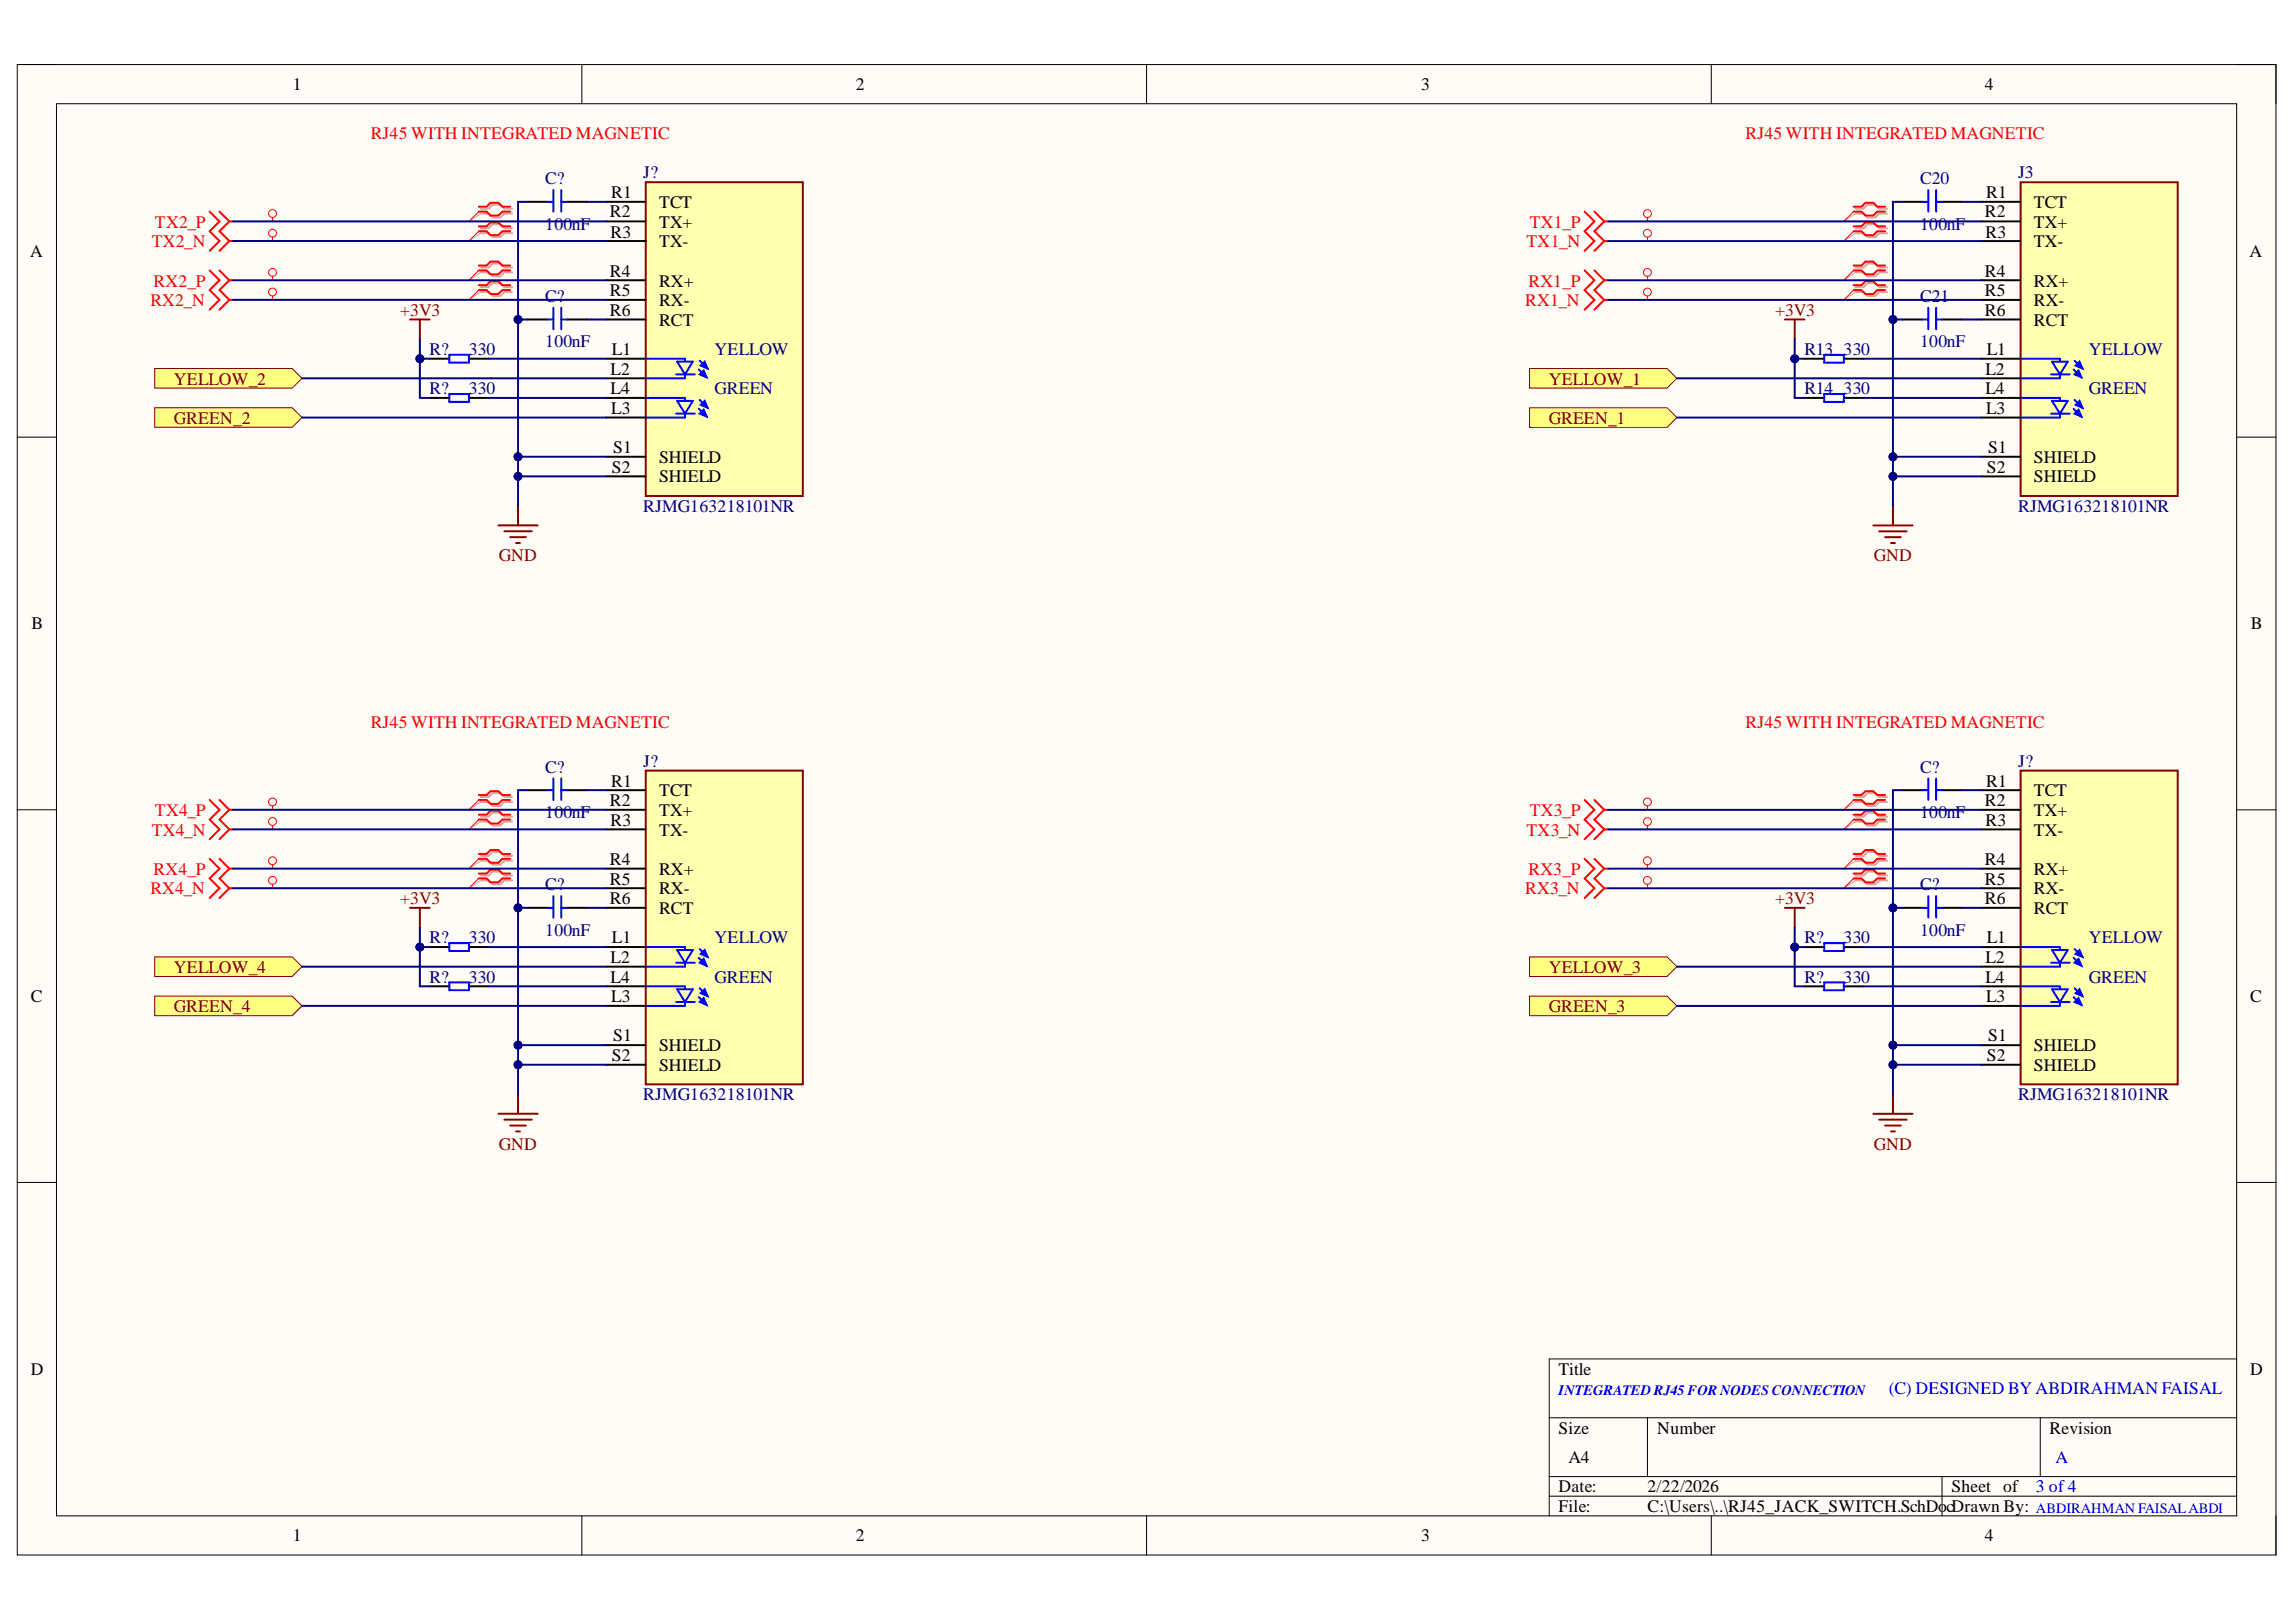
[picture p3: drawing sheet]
<svg xmlns="http://www.w3.org/2000/svg" width="297mm" height="210mm" viewBox="0 0 297 210" stroke-linecap="round" stroke-linejoin="round" font-family="sans-serif">
<defs><g id="words">
<g font-size="2.3">
<text x="37.9" y="11.7">1</text>
<text x="110.7" y="11.7">2</text>
<text x="183.9" y="11.7">3</text>
<text x="256.8" y="11.7">4</text>
<text x="78.9" y="28.1">R2</text>
<text x="79.1" y="25.6">R1</text>
<text x="85.3" y="26.9">TCT</text>
<text x="85.3" y="29.5">TX+</text>
<text x="256.8" y="28.1">R2</text>
<text x="257" y="25.6">R1</text>
<text x="263.1" y="26.9">TCT</text>
<text x="263.1" y="29.5">TX+</text>
<text x="3.9" y="33.3">A</text>
<text x="78.9" y="35.8">R4</text>
<text x="79" y="30.8">R3</text>
<text x="85.3" y="32">TX-</text>
<text x="256.8" y="35.8">R4</text>
<text x="256.9" y="30.8">R3</text>
<text x="263.1" y="32">TX-</text>
<text x="291" y="33.3">A</text>
<text x="78.9" y="38.4">R5</text>
<text x="78.9" y="40.9">R6</text>
<text x="85.3" y="37.1">RX+</text>
<text x="85.3" y="39.6">RX-</text>
<text x="256.8" y="38.4">R5</text>
<text x="256.8" y="40.9">R6</text>
<text x="263.1" y="37.1">RX+</text>
<text x="263.1" y="39.6">RX-</text>
<text x="79.2" y="46">L1</text>
<text x="85.3" y="42.2">RCT</text>
<text x="257" y="46">L1</text>
<text x="263.1" y="42.2">RCT</text>
<text x="79" y="48.5">L2</text>
<text x="79" y="51">L4</text>
<text x="79.1" y="53.6">L3</text>
<text x="256.9" y="48.5">L2</text>
<text x="256.9" y="51">L4</text>
<text x="257" y="53.6">L3</text>
<text x="79.3" y="58.6">S1</text>
<text x="85.3" y="59.9">SHIELD</text>
<text x="257.2" y="58.6">S1</text>
<text x="263.1" y="59.9">SHIELD</text>
<text x="79.2" y="61.2">S2</text>
<text x="85.3" y="62.4">SHIELD</text>
<text x="257" y="61.2">S2</text>
<text x="263.1" y="62.4">SHIELD</text>
<text x="4.1" y="81.4">B</text>
<text x="291.2" y="81.4">B</text>
<text x="79.1" y="101.8">R1</text>
<text x="257" y="101.8">R1</text>
<text x="78.9" y="104.3">R2</text>
<text x="79" y="106.9">R3</text>
<text x="85.3" y="103.1">TCT</text>
<text x="85.3" y="105.6">TX+</text>
<text x="256.8" y="104.3">R2</text>
<text x="256.9" y="106.9">R3</text>
<text x="263.1" y="103.1">TCT</text>
<text x="263.1" y="105.6">TX+</text>
<text x="78.9" y="111.9">R4</text>
<text x="85.3" y="108.1">TX-</text>
<text x="85.3" y="113.2">RX+</text>
<text x="256.8" y="111.9">R4</text>
<text x="263.1" y="108.1">TX-</text>
<text x="263.1" y="113.2">RX+</text>
<text x="78.9" y="114.5">R5</text>
<text x="78.9" y="117">R6</text>
<text x="85.3" y="115.7">RX-</text>
<text x="85.3" y="118.3">RCT</text>
<text x="256.8" y="114.5">R5</text>
<text x="256.8" y="117">R6</text>
<text x="263.1" y="115.7">RX-</text>
<text x="263.1" y="118.3">RCT</text>
<text x="79" y="124.6">L2</text>
<text x="79.2" y="122.1">L1</text>
<text x="256.9" y="124.6">L2</text>
<text x="257" y="122.1">L1</text>
<text x="4" y="129.7">C</text>
<text x="79" y="127.1">L4</text>
<text x="79.1" y="129.7">L3</text>
<text x="256.9" y="127.1">L4</text>
<text x="257" y="129.7">L3</text>
<text x="291.1" y="129.7">C</text>
<text x="79.2" y="137.3">S2</text>
<text x="79.3" y="134.7">S1</text>
<text x="85.3" y="136">SHIELD</text>
<text x="257" y="137.3">S2</text>
<text x="257.2" y="134.7">S1</text>
<text x="263.1" y="136">SHIELD</text>
<text x="85.3" y="138.6">SHIELD</text>
<text x="263.1" y="138.6">SHIELD</text>
<text x="4" y="177.9">D</text>
<text x="201.6" y="177.9">Title</text>
<text x="291.1" y="177.9">D</text>
<text x="201.6" y="185.5">Size</text>
<text x="214.4" y="185.5">Number</text>
<text x="265.2" y="185.5">Revision</text>
<text x="202.9" y="189.3">A4</text>
<text x="201.6" y="193.1">Date:</text>
<text x="201.6" y="195.7">File:</text>
<text x="213.1" y="193.1">2/22/2026</text>
<text x="213.1" y="195.7">C:\Users\..\RJ45_JACK_SWITCH.SchDo</text>
<text x="251.8" y="195.7">cDrawn By:</text>
<text x="252.5" y="193.1">Sheet of</text>
<text x="37.9" y="199.5">1</text>
<text x="110.7" y="199.5">2</text>
<text x="183.9" y="199.5">3</text>
<text x="256.8" y="199.5">4</text>
</g>
<g font-size="2.3" fill="#f00">
<text x="48" y="18">RJ45 WITH INTEGRATED MAGNETIC</text>
<text x="225.8" y="18">RJ45 WITH INTEGRATED MAGNETIC</text>
<text x="20" y="29.5">TX2_P</text>
<text x="197.9" y="29.5">TX1_P</text>
<text x="19.6" y="32">TX2_N</text>
<text x="197.5" y="32">TX1_N</text>
<text x="19.5" y="39.6">RX2_N</text>
<text x="19.9" y="37.1">RX2_P</text>
<text x="197.3" y="39.6">RX1_N</text>
<text x="197.8" y="37.1">RX1_P</text>
<text x="48" y="94.2">RJ45 WITH INTEGRATED MAGNETIC</text>
<text x="225.8" y="94.2">RJ45 WITH INTEGRATED MAGNETIC</text>
<text x="20" y="105.6">TX4_P</text>
<text x="197.9" y="105.6">TX3_P</text>
<text x="19.6" y="108.1">TX4_N</text>
<text x="19.9" y="113.2">RX4_P</text>
<text x="197.5" y="108.1">TX3_N</text>
<text x="197.8" y="113.2">RX3_P</text>
<text x="19.5" y="115.7">RX4_N</text>
<text x="197.3" y="115.7">RX3_N</text>
</g>
<g font-size="2.3" fill="#000080">
<text x="70.5" y="23.8">C?</text>
<text x="83.2" y="23.1">J?</text>
<text x="248.4" y="23.8">C20</text>
<text x="261.1" y="23.1">J3</text>
<text x="70.5" y="29.7">100nF</text>
<text x="248.4" y="29.7">100nF</text>
<text x="70.5" y="39.1">C?</text>
<text x="248.4" y="39.1">C21</text>
<text x="55.6" y="46">R?</text>
<text x="60.6" y="46">330</text>
<text x="70.5" y="44.9">100nF</text>
<text x="92.4" y="46">YELLOW</text>
<text x="233.4" y="46">R13</text>
<text x="238.5" y="46">330</text>
<text x="248.4" y="44.9">100nF</text>
<text x="270.2" y="46">YELLOW</text>
<text x="55.6" y="51">R?</text>
<text x="60.6" y="51">330</text>
<text x="92.4" y="51">GREEN</text>
<text x="233.4" y="51">R14</text>
<text x="238.5" y="51">330</text>
<text x="270.2" y="51">GREEN</text>
<text x="83.2" y="66.2">RJMG163218101NR</text>
<text x="261.1" y="66.2">RJMG163218101NR</text>
<text x="70.5" y="100">C?</text>
<text x="83.2" y="99.3">J?</text>
<text x="248.4" y="100">C?</text>
<text x="261.1" y="99.3">J?</text>
<text x="70.5" y="105.9">100nF</text>
<text x="248.4" y="105.9">100nF</text>
<text x="70.5" y="115.2">C?</text>
<text x="248.4" y="115.2">C?</text>
<text x="55.6" y="122.1">R?</text>
<text x="60.6" y="122.1">330</text>
<text x="70.5" y="121.1">100nF</text>
<text x="92.4" y="122.1">YELLOW</text>
<text x="233.4" y="122.1">R?</text>
<text x="238.5" y="122.1">330</text>
<text x="248.4" y="121.1">100nF</text>
<text x="270.2" y="122.1">YELLOW</text>
<text x="55.6" y="127.1">R?</text>
<text x="60.6" y="127.1">330</text>
<text x="92.4" y="127.1">GREEN</text>
<text x="233.4" y="127.1">R?</text>
<text x="238.5" y="127.1">330</text>
<text x="270.2" y="127.1">GREEN</text>
<text x="83.2" y="142.4">RJMG163218101NR</text>
<text x="261.1" y="142.4">RJMG163218101NR</text>
</g>
<g font-size="2.3" fill="#800000">
<text x="51.8" y="40.9">+3V3</text>
<text x="229.6" y="40.9">+3V3</text>
<text x="22.5" y="49.8">YELLOW_2</text>
<text x="200.4" y="49.8">YELLOW_1</text>
<text x="22.5" y="54.8">GREEN_2</text>
<text x="200.4" y="54.8">GREEN_1</text>
<text x="64.5" y="72.6">GND</text>
<text x="242.4" y="72.6">GND</text>
<text x="51.8" y="117">+3V3</text>
<text x="229.6" y="117">+3V3</text>
<text x="22.5" y="125.9">YELLOW_4</text>
<text x="200.4" y="125.9">YELLOW_3</text>
<text x="22.5" y="130.9">GREEN_4</text>
<text x="200.4" y="130.9">GREEN_3</text>
<text x="64.5" y="148.8">GND</text>
<text x="242.4" y="148.8">GND</text>
</g>
<g font-size="2.3" fill="#00f">
<text x="244.4" y="180.5">(C) DESIGNED BY ABDIRAHMAN FAISAL</text>
<text x="265.9" y="189.3">A</text>
<text x="263.4" y="193.1">3 of 4</text>
</g>
<g font-size="1.9" fill="#00f">
<text x="201.6" y="180.5">INTEGRATEDRJ45 FORNODES CONNECTION</text>
<text x="263.4" y="195.7">ABDIRAHMAN FAISALABDI</text>
</g>
</g></defs>
<path d="M2.2 8.4h292.2v192.8h-292.2z" fill-rule="evenodd" fill="#fffcf8"/>
<path d="M2.2 8.4h292.2v192.8h-292.2z" fill="none" stroke="#000" stroke-width=".13"/>
<path d="M7.3 13.4h282.1v182.8h-282.1z" fill-rule="evenodd" fill="#fffcf8"/>
<g fill="none" stroke="#000" stroke-width=".13">
<path d="M2.2 8.3h5.1M7.3 13.4h282.1v182.8h-282.1zM75.3 8.3v5.1M148.3 8.3v5.1M221.4 8.4v5M289.4 8.4h5v5M2.2 56.6h5.1M289.4 56.6h5M2.2 104.8h5.1M289.4 104.8h5M2.2 153h5.1M289.4 153h5"/>
<path d="M289.4 175.9h-89v20.3M75.3 196.2v5M148.3 196.2v5M200.4 183.5h89M200.4 191.1h89M200.4 193.6h89M213.1 183.5v7.6M221.4 196.2v5M251.2 191.1v5.1M264 183.5v7.6M294.4 196.2v5"/>
</g>
<path d="M233.5 46.4h2.5M233.5 51.5h2.5M238.5 46.4h2.6M238.5 51.5h2.6" fill="none" stroke="#000" stroke-width=".25"/>
<path d="M236 45.9h2.5v1h-2.5zM236 51h2.5v1h-2.5z" fill="none" stroke="#00f" stroke-width=".25"/>
<path d="M261.4 23.6h20.3v40.6h-20.3z" fill-rule="evenodd" fill="#ffffb0"/>
<path d="M261.4 23.6h20.3v40.6h-20.3z" fill="none" stroke="#800000" stroke-width=".25"/>
<path d="M261.4 46.4h5.1v.3M261.4 51.5h5.1v.2M265.4 53.5h2.4M265.4 48.5h2.4M265.5 51.9h2l-1 1.6zM265.5 46.8h2l-1 1.7zM266.5 48.6v.4h-5.1M266.5 53.7v.3h-5.1M268.3 52.9l1 1M268.3 47.8l1 1M268.4 51.7l1 1.1M268.4 46.7l1 1" fill="none" stroke="#00f" stroke-width=".25"/>
<path d="M268.5 52.4l.5-.5 .4 .9z" fill="#00f"/>
<path d="M268.5 52.4l.5-.5 .4 .9z" fill="none" stroke="#00f" stroke-width=".25"/>
<path d="M268.4 53.5l.5-.5 .4 .9z" fill="#00f"/>
<path d="M268.4 53.5l.5-.5 .4 .9z" fill="none" stroke="#00f" stroke-width=".25"/>
<path d="M268.5 47.3l.5-.5 .4 .9z" fill="#00f"/>
<path d="M268.5 47.3l.5-.5 .4 .9z" fill="none" stroke="#00f" stroke-width=".25"/>
<path d="M268.4 48.5l.5-.6 .4 .9z" fill="#00f"/>
<path d="M248.7 26.1h.8M249.5 24.6v2.8M249.5 39.8v2.8M250.5 26.1h.7M250.5 24.6v2.8M250.5 39.8v2.8M248.7 41.3h.8M250.5 41.3h.7M268.4 48.5l.5-.6 .4 .9z" fill="none" stroke="#00f" stroke-width=".25"/>
<g fill="none" stroke="#000" stroke-width=".25">
<path d="M246.2 26.1h2.5M251.2 26.1h2.6M256.3 26.1h5.1M256.3 28.7h5.1M256.3 31.2h5.1M256.3 36.3h5.1M256.3 38.8h5.1M246.2 41.3h2.5M251.2 41.3h2.6M256.3 41.3h5.1M256.3 46.4h5.1M256.3 49h5.1"/>
<path d="M256.3 51.5h5.1M256.3 54h5.1M256.3 59.1h5.1M256.3 61.7h5.1"/>
</g>
<path d="M230.9 41.3h2.6M232.2 41.3v2.6M242.4 68h5M243.1 68.8h3.6M243.9 69.5h2M244.6 70.3h.5M244.9 65.5v2.5" fill="none" stroke="#800000" stroke-width=".25"/>
<path d="M197.9 47.7h17.8l1.2 1.3-1.2 1.2h-17.8z" fill-rule="evenodd" fill="#ffff80"/>
<path d="M197.9 47.7h17.8l1.2 1.3-1.2 1.2h-17.8z" fill="none" stroke="#800000" stroke-width=".13"/>
<path d="M197.9 52.8h17.8l1.2 1.2-1.2 1.3h-17.8z" fill-rule="evenodd" fill="#ffff80"/>
<path d="M197.9 52.8h17.8l1.2 1.2-1.2 1.3h-17.8z" fill="none" stroke="#800000" stroke-width=".13"/>
<path d="M240.1 27h1l.5-.5h1l.5 .5h1M240.1 27.6h1l.5 .5h1l.5-.5h1M240.1 29.5h1l.5-.5h1l.5 .5h1M240.1 30.2h1l.5 .5h1l.5-.5h1M240.1 34.6h1l.5-.5h1l.5 .5h1M240.1 35.3h1l.5 .5h1l.5-.5h1M240.1 37.2h1l.5-.6h1l.5 .6h1M240.1 37.8h1l.5 .5h1l.5-.5h1" fill="none" stroke="#d0a19e" stroke-width=".25"/>
<path d="M240.1 27.6l-1.6 1.1M240.1 30.2l-1.6 1M240.1 35.3l-1.6 1M240.1 37.8l-1.6 1" fill="none" stroke="#d0a19e" stroke-width=".13"/>
<g fill="none" stroke="#f00" stroke-width=".25">
<path d="M205 35l1.3 1.3-1.3 1.2 1.3 1.3-1.3 1.3M205 27.4l1.3 1.3-1.3 1.2 1.3 1.3-1.3 1.3M206.3 35l1.2 1.3M206.3 27.4l1.2 1.3M207.5 38.8l-1.2 1.3M207.5 36.3l-1.2 1.2 1.2 1.3M207.5 38.8h.5M207.5 36.3h.5M207.5 31.2l-1.2 1.3M207.5 28.7l-1.2 1.2 1.2 1.3M207.5 31.2h.5M207.5 28.7h.5"/>
<path d="M239.8 26.8h1l.5-.6h1.1l.5 .6h1M239.8 27.4h1l.5 .5h1.1l.5-.5h1M239.8 29.3h1l.5-.5h1.1l.5 .5h1M239.8 29.9h1l.5 .5h1.1l.5-.5h1M239.8 34.4h1l.5-.5h1.1l.5 .5h1M239.8 35h1l.5 .5h1.1l.5-.5h1M239.8 36.9h1l.5-.5h1.1l.5 .5h1M239.8 37.5h1l.5 .6h1.1l.5-.6h1"/>
</g>
<g fill="none" stroke="#f00" stroke-width=".13">
<path d="M213.1 28.1v.6M213.1 30.7v.5M213.1 35.8v.5M213.1 38.3v.5M239.8 27.4l-1.3 1.3M239.8 29.9l-1.3 1.3M239.8 35l-1.3 1.3M239.8 37.5l-1.3 1.3"/>
<circle cx="213.1" cy="27.6" r=".51"/>
<circle cx="213.1" cy="30.2" r=".51"/>
<circle cx="213.1" cy="37.8" r=".51"/>
<circle cx="213.1" cy="35.3" r=".51"/>
</g>
<path d="M246.2 26.1h-1.3v15.2h1.3M253.8 26.1h2.5M253.8 41.3h2.5" fill="none" stroke="#000080" stroke-width=".25"/>
<circle cx="244.9" cy="41.3" r=".51" fill="#000080"/>
<circle cx="244.9" cy="41.3" r=".51" fill="none" stroke="#000080" stroke-width=".13"/>
<path d="M244.9 61.7h11.4" fill="none" stroke="#000080" stroke-width=".25"/>
<circle cx="244.9" cy="61.7" r=".51" fill="#000080"/>
<circle cx="244.9" cy="61.7" r=".51" fill="none" stroke="#000080" stroke-width=".13"/>
<path d="M244.9 59.1h11.4" fill="none" stroke="#000080" stroke-width=".25"/>
<circle cx="244.9" cy="59.1" r=".51" fill="#000080"/>
<circle cx="244.9" cy="59.1" r=".51" fill="none" stroke="#000080" stroke-width=".13"/>
<path d="M244.9 41.3v24.2" fill="none" stroke="#000080" stroke-width=".25"/>
<circle cx="244.9" cy="41.3" r=".51" fill="#000080"/>
<circle cx="244.9" cy="41.3" r=".51" fill="none" stroke="#000080" stroke-width=".13"/>
<circle cx="244.9" cy="59.1" r=".51" fill="#000080"/>
<circle cx="244.9" cy="59.1" r=".51" fill="none" stroke="#000080" stroke-width=".13"/>
<circle cx="244.9" cy="61.7" r=".51" fill="#000080"/>
<circle cx="244.9" cy="61.7" r=".51" fill="none" stroke="#000080" stroke-width=".13"/>
<path d="M208 28.7h48.3M208 31.2h48.3M208 36.3h48.3M232.2 43.9v7.6h1.3M241.1 46.4h15.2M241.1 51.5h15.2" fill="none" stroke="#000080" stroke-width=".25"/>
<circle cx="232.2" cy="46.4" r=".51" fill="#000080"/>
<circle cx="232.2" cy="46.4" r=".51" fill="none" stroke="#000080" stroke-width=".13"/>
<path d="M232.2 46.4h1.3" fill="none" stroke="#000080" stroke-width=".25"/>
<circle cx="232.2" cy="46.4" r=".51" fill="#000080"/>
<circle cx="232.2" cy="46.4" r=".51" fill="none" stroke="#000080" stroke-width=".13"/>
<path d="M208 38.8h48.3M216.9 54h39.4M216.9 49h39.4" fill="none" stroke="#000080" stroke-width=".25"/>
<path d="M55.6 46.4h2.5M55.6 51.5h2.5M60.7 46.4h2.5M60.7 51.5h2.5" fill="none" stroke="#000" stroke-width=".25"/>
<path d="M58.1 45.9h2.6v1h-2.6zM58.1 51h2.6v1h-2.6z" fill="none" stroke="#00f" stroke-width=".25"/>
<path d="M83.5 23.6h20.4v40.6h-20.4z" fill-rule="evenodd" fill="#ffffb0"/>
<path d="M83.5 23.6h20.4v40.6h-20.4z" fill="none" stroke="#800000" stroke-width=".25"/>
<path d="M83.5 46.4h5.1v.3M83.5 51.5h5.1v.3M87.5 53.5h2.4M87.5 48.5h2.4M87.6 51.9h2l-1 1.6zM87.6 46.8h2l-1 1.7zM88.6 48.6v.4h-5.1M88.6 53.7v.3h-5.1M90.4 52.9l1 1M90.4 47.8l1 1M90.5 51.8l1 1M90.5 46.7l1 1" fill="none" stroke="#00f" stroke-width=".25"/>
<path d="M90.6 52.4l.6-.5 .3 .9z" fill="#00f"/>
<path d="M90.6 52.4l.6-.5 .3 .9z" fill="none" stroke="#00f" stroke-width=".25"/>
<path d="M90.5 53.5l.5-.5 .4 .9z" fill="#00f"/>
<path d="M90.5 53.5l.5-.5 .4 .9z" fill="none" stroke="#00f" stroke-width=".25"/>
<path d="M90.6 47.3l.6-.5 .3 .9z" fill="#00f"/>
<path d="M90.6 47.3l.6-.5 .3 .9z" fill="none" stroke="#00f" stroke-width=".25"/>
<path d="M90.5 48.5l.5-.6 .4 .9z" fill="#00f"/>
<path d="M70.8 26.1h.8M71.6 24.6v2.8M71.6 39.8v2.8M72.6 26.1h.8M72.6 24.6v2.8M72.6 39.8v2.8M70.8 41.3h.8M72.6 41.3h.8M90.5 48.5l.5-.6 .4 .9z" fill="none" stroke="#00f" stroke-width=".25"/>
<g fill="none" stroke="#000" stroke-width=".25">
<path d="M68.3 26.1h2.5M73.4 26.1h2.5M78.5 26.1h5M78.5 28.7h5M78.5 31.2h5M78.5 36.3h5M78.5 38.8h5M68.3 41.3h2.5M73.4 41.3h2.5M78.5 41.3h5M78.5 46.4h5M78.5 49h5"/>
<path d="M78.5 51.5h5M78.5 54h5M78.5 59.1h5M78.5 61.6h5"/>
</g>
<path d="M53 41.3h2.6M54.3 41.3v2.6M64.5 68h5.1M65.2 68.8h3.6M66 69.5h2M66.8 70.3h.5M67 65.5v2.5" fill="none" stroke="#800000" stroke-width=".25"/>
<path d="M20 47.7h17.8l1.3 1.3-1.3 1.2h-17.8z" fill-rule="evenodd" fill="#ffff80"/>
<path d="M20 47.7h17.8l1.3 1.3-1.3 1.2h-17.8z" fill="none" stroke="#800000" stroke-width=".13"/>
<path d="M20 52.8h17.8l1.3 1.2-1.3 1.3h-17.8z" fill-rule="evenodd" fill="#ffff80"/>
<path d="M20 52.8h17.8l1.3 1.2-1.3 1.3h-17.8z" fill="none" stroke="#800000" stroke-width=".13"/>
<path d="M62.2 27h1l.5-.5h1l.5 .5h1.1M62.2 27.6h1l.5 .5h1l.5-.5h1.1M62.2 29.5h1l.5-.5h1l.5 .5h1.1M62.2 30.2h1l.5 .5h1l.5-.5h1.1M62.2 34.6h1l.5-.5h1l.5 .5h1.1M62.2 35.3h1l.5 .5h1l.5-.5h1.1M62.2 37.2h1l.5-.6h1l.5 .6h1.1M62.2 37.8h1l.5 .5h1l.5-.5h1.1" fill="none" stroke="#d0a19e" stroke-width=".25"/>
<path d="M62.2 27.6l-1.5 1.1M62.2 30.2l-1.5 1M62.2 35.3l-1.5 1M62.2 37.8l-1.5 1" fill="none" stroke="#d0a19e" stroke-width=".13"/>
<g fill="none" stroke="#f00" stroke-width=".25">
<path d="M27.1 35l1.3 1.3-1.3 1.2 1.3 1.3-1.3 1.3M27.1 27.4l1.3 1.3-1.3 1.2 1.3 1.3-1.3 1.3M28.4 35l1.3 1.3M28.4 27.4l1.3 1.3M29.7 38.8l-1.3 1.3M29.7 36.3l-1.3 1.2 1.3 1.3M29.7 38.8h.5M29.7 36.3h.5M29.7 31.2l-1.3 1.3M29.7 28.7l-1.3 1.2 1.3 1.3M29.7 31.2h.5M29.7 28.7h.5"/>
<path d="M61.9 26.8h1.1l.5-.6h1l.5 .6h1M61.9 27.4h1.1l.5 .5h1l.5-.5h1M61.9 29.3h1.1l.5-.5h1l.5 .5h1M61.9 29.9h1.1l.5 .5h1l.5-.5h1M61.9 34.4h1.1l.5-.5h1l.5 .5h1M61.9 35h1.1l.5 .5h1l.5-.5h1M61.9 36.9h1.1l.5-.5h1l.5 .5h1M61.9 37.5h1.1l.5 .5h1l.5-.5h1"/>
</g>
<g fill="none" stroke="#f00" stroke-width=".13">
<path d="M35.3 28.1v.6M35.3 30.7v.5M35.3 35.8v.5M35.3 38.3v.5M61.9 27.4l-1.2 1.3M61.9 29.9l-1.2 1.3M61.9 35l-1.2 1.3M61.9 37.5l-1.2 1.3"/>
<circle cx="35.3" cy="27.6" r=".51"/>
<circle cx="35.3" cy="30.2" r=".51"/>
<circle cx="35.3" cy="37.8" r=".51"/>
<circle cx="35.3" cy="35.3" r=".51"/>
</g>
<path d="M68.3 26.1h-1.3v15.2h1.3M75.9 26.1h2.6M75.9 41.3h2.6" fill="none" stroke="#000080" stroke-width=".25"/>
<circle cx="67" cy="41.3" r=".51" fill="#000080"/>
<circle cx="67" cy="41.3" r=".51" fill="none" stroke="#000080" stroke-width=".13"/>
<path d="M67 61.6h11.5" fill="none" stroke="#000080" stroke-width=".25"/>
<circle cx="67" cy="61.6" r=".51" fill="#000080"/>
<circle cx="67" cy="61.6" r=".51" fill="none" stroke="#000080" stroke-width=".13"/>
<path d="M67 59.1h11.5" fill="none" stroke="#000080" stroke-width=".25"/>
<circle cx="67" cy="59.1" r=".51" fill="#000080"/>
<circle cx="67" cy="59.1" r=".51" fill="none" stroke="#000080" stroke-width=".13"/>
<path d="M67 41.3v24.2" fill="none" stroke="#000080" stroke-width=".25"/>
<circle cx="67" cy="41.3" r=".51" fill="#000080"/>
<circle cx="67" cy="41.3" r=".51" fill="none" stroke="#000080" stroke-width=".13"/>
<circle cx="67" cy="59.1" r=".51" fill="#000080"/>
<circle cx="67" cy="59.1" r=".51" fill="none" stroke="#000080" stroke-width=".13"/>
<circle cx="67" cy="61.6" r=".51" fill="#000080"/>
<circle cx="67" cy="61.6" r=".51" fill="none" stroke="#000080" stroke-width=".13"/>
<path d="M30.2 28.7h48.3M30.2 31.2h48.3M30.2 36.3h48.3M54.3 43.9v7.6h1.3M63.2 46.4h15.3M63.2 51.5h15.3" fill="none" stroke="#000080" stroke-width=".25"/>
<circle cx="54.3" cy="46.4" r=".51" fill="#000080"/>
<circle cx="54.3" cy="46.4" r=".51" fill="none" stroke="#000080" stroke-width=".13"/>
<path d="M54.3 46.4h1.3" fill="none" stroke="#000080" stroke-width=".25"/>
<circle cx="54.3" cy="46.4" r=".51" fill="#000080"/>
<circle cx="54.3" cy="46.4" r=".51" fill="none" stroke="#000080" stroke-width=".13"/>
<path d="M30.2 38.8h48.3M39.1 54h39.4M39.1 49h39.4" fill="none" stroke="#000080" stroke-width=".25"/>
<path d="M55.6 122.6h2.5M55.6 127.6h2.5M60.7 122.6h2.5M60.7 127.6h2.5" fill="none" stroke="#000" stroke-width=".25"/>
<path d="M58.1 122.1h2.6v1h-2.6zM58.1 127.1h2.6v1h-2.6z" fill="none" stroke="#00f" stroke-width=".25"/>
<path d="M83.5 99.7h20.4v40.6h-20.4z" fill-rule="evenodd" fill="#ffffb0"/>
<path d="M83.5 99.7h20.4v40.6h-20.4z" fill="none" stroke="#800000" stroke-width=".25"/>
<path d="M83.5 122.6h5.1v.2M83.5 127.6h5.1v.3M87.5 129.7h2.4M87.5 124.6h2.4M87.6 128h2l-1 1.7zM87.6 122.9h2l-1 1.7zM88.6 124.7v.4h-5.1M88.6 129.8v.4h-5.1M90.4 129l1 1M90.4 124l1 1M90.5 127.9l1 1M90.5 122.8l1 1" fill="none" stroke="#00f" stroke-width=".25"/>
<path d="M90.6 128.5l.6-.5 .3 .9z" fill="#00f"/>
<path d="M90.6 128.5l.6-.5 .3 .9z" fill="none" stroke="#00f" stroke-width=".25"/>
<path d="M90.5 129.7l.5-.5 .4 .8z" fill="#00f"/>
<path d="M90.5 129.7l.5-.5 .4 .8z" fill="none" stroke="#00f" stroke-width=".25"/>
<path d="M90.6 123.4l.6-.5 .3 .9z" fill="#00f"/>
<path d="M90.6 123.4l.6-.5 .3 .9z" fill="none" stroke="#00f" stroke-width=".25"/>
<path d="M90.5 124.6l.5-.5 .4 .9z" fill="#00f"/>
<path d="M70.8 102.3h.8M70.8 117.5h.8M71.6 100.7v2.8M71.6 116v2.8M72.6 102.3h.8M72.6 100.7v2.8M72.6 116v2.8M72.6 117.5h.8M90.5 124.6l.5-.5 .4 .9z" fill="none" stroke="#00f" stroke-width=".25"/>
<g fill="none" stroke="#000" stroke-width=".25">
<path d="M68.3 102.3h2.5M68.3 117.5h2.5M73.4 102.3h2.5M73.4 117.5h2.5M78.5 102.3h5M78.5 104.8h5M78.5 107.3h5M78.5 112.4h5M78.5 114.9h5M78.5 117.5h5M78.5 122.6h5M78.5 125.1h5"/>
<path d="M78.5 127.6h5M78.5 130.2h5M78.5 135.3h5M78.5 137.8h5"/>
</g>
<path d="M53 117.5h2.6M54.3 117.5v2.5M64.5 144.1h5.1M65.2 144.9h3.6M66 145.7h2M66.8 146.4h.5M67 141.6v2.5" fill="none" stroke="#800000" stroke-width=".25"/>
<path d="M20 123.8h17.8l1.3 1.3-1.3 1.3h-17.8z" fill-rule="evenodd" fill="#ffff80"/>
<path d="M20 123.8h17.8l1.3 1.3-1.3 1.3h-17.8z" fill="none" stroke="#800000" stroke-width=".13"/>
<path d="M20 128.9h17.8l1.3 1.3-1.3 1.2h-17.8z" fill-rule="evenodd" fill="#ffff80"/>
<path d="M20 128.9h17.8l1.3 1.3-1.3 1.2h-17.8z" fill="none" stroke="#800000" stroke-width=".13"/>
<path d="M62.2 103.1h1l.5-.5h1l.5 .5h1.1M62.2 103.8h1l.5 .5h1l.5-.5h1.1M62.2 105.7h1l.5-.5h1l.5 .5h1.1M62.2 106.3h1l.5 .5h1l.5-.5h1.1M62.2 110.8h1l.5-.6h1l.5 .6h1.1M62.2 111.4h1l.5 .5h1l.5-.5h1.1M62.2 113.3h1l.5-.5h1l.5 .5h1.1M62.2 113.9h1l.5 .5h1l.5-.5h1.1" fill="none" stroke="#d0a19e" stroke-width=".25"/>
<path d="M62.2 103.8l-1.5 1M62.2 106.3l-1.5 1M62.2 111.4l-1.5 1M62.2 113.9l-1.5 1" fill="none" stroke="#d0a19e" stroke-width=".13"/>
<g fill="none" stroke="#f00" stroke-width=".25">
<path d="M27.1 111.1l1.3 1.3-1.3 1.3 1.3 1.2-1.3 1.3M27.1 103.5l1.3 1.3-1.3 1.3 1.3 1.2-1.3 1.3M28.4 111.1l1.3 1.3M28.4 103.5l1.3 1.3M29.7 114.9l-1.3 1.3M29.7 112.4l-1.3 1.3 1.3 1.2M29.7 114.9h.5M29.7 112.4h.5M29.7 107.3l-1.3 1.3M29.7 104.8l-1.3 1.3 1.3 1.2M29.7 107.3h.5M29.7 104.8h.5"/>
<path d="M61.9 102.9h1.1l.5-.5h1l.5 .5h1M61.9 103.5h1.1l.5 .5h1l.5-.5h1M61.9 105.4h1.1l.5-.5h1l.5 .5h1M61.9 106.1h1.1l.5 .5h1l.5-.5h1M61.9 110.5h1.1l.5-.5h1l.5 .5h1M61.9 111.1h1.1l.5 .5h1l.5-.5h1M61.9 113h1.1l.5-.5h1l.5 .5h1M61.9 113.7h1.1l.5 .5h1l.5-.5h1"/>
</g>
<g fill="none" stroke="#f00" stroke-width=".13">
<path d="M35.3 104.3v.5M35.3 106.8v.5M35.3 111.9v.5M35.3 114.4v.5M61.9 103.5l-1.2 1.3M61.9 106.1l-1.2 1.2M61.9 111.1l-1.2 1.3M61.9 113.7l-1.2 1.2"/>
<circle cx="35.3" cy="113.9" r=".51"/>
<circle cx="35.3" cy="106.3" r=".51"/>
<circle cx="35.3" cy="103.8" r=".51"/>
<circle cx="35.3" cy="111.4" r=".51"/>
</g>
<path d="M68.3 102.3h-1.3v15.2h1.3M75.9 102.3h2.6M75.9 117.5h2.6" fill="none" stroke="#000080" stroke-width=".25"/>
<circle cx="67" cy="117.5" r=".51" fill="#000080"/>
<circle cx="67" cy="117.5" r=".51" fill="none" stroke="#000080" stroke-width=".13"/>
<path d="M67 137.8h11.5" fill="none" stroke="#000080" stroke-width=".25"/>
<circle cx="67" cy="137.8" r=".51" fill="#000080"/>
<circle cx="67" cy="137.8" r=".51" fill="none" stroke="#000080" stroke-width=".13"/>
<path d="M67 135.3h11.5" fill="none" stroke="#000080" stroke-width=".25"/>
<circle cx="67" cy="135.3" r=".51" fill="#000080"/>
<circle cx="67" cy="135.3" r=".51" fill="none" stroke="#000080" stroke-width=".13"/>
<path d="M67 117.5v24.1" fill="none" stroke="#000080" stroke-width=".25"/>
<circle cx="67" cy="117.5" r=".51" fill="#000080"/>
<circle cx="67" cy="117.5" r=".51" fill="none" stroke="#000080" stroke-width=".13"/>
<circle cx="67" cy="135.3" r=".51" fill="#000080"/>
<circle cx="67" cy="135.3" r=".51" fill="none" stroke="#000080" stroke-width=".13"/>
<circle cx="67" cy="137.8" r=".51" fill="#000080"/>
<circle cx="67" cy="137.8" r=".51" fill="none" stroke="#000080" stroke-width=".13"/>
<path d="M30.2 104.8h48.3M30.2 107.3h48.3M30.2 112.4h48.3M54.3 120v7.6h1.3M63.2 122.6h15.3M63.2 127.6h15.3" fill="none" stroke="#000080" stroke-width=".25"/>
<circle cx="54.3" cy="122.6" r=".51" fill="#000080"/>
<circle cx="54.3" cy="122.6" r=".51" fill="none" stroke="#000080" stroke-width=".13"/>
<path d="M54.3 122.6h1.3" fill="none" stroke="#000080" stroke-width=".25"/>
<circle cx="54.3" cy="122.6" r=".51" fill="#000080"/>
<circle cx="54.3" cy="122.6" r=".51" fill="none" stroke="#000080" stroke-width=".13"/>
<path d="M30.2 114.9h48.3M39.1 130.2h39.4M39.1 125.1h39.4" fill="none" stroke="#000080" stroke-width=".25"/>
<path d="M233.5 122.6h2.5M233.5 127.6h2.5M238.5 122.6h2.6M238.5 127.6h2.6" fill="none" stroke="#000" stroke-width=".25"/>
<path d="M236 122.1h2.5v1h-2.5zM236 127.1h2.5v1h-2.5z" fill="none" stroke="#00f" stroke-width=".25"/>
<path d="M261.4 99.7h20.3v40.6h-20.3z" fill-rule="evenodd" fill="#ffffb0"/>
<path d="M261.4 99.7h20.3v40.6h-20.3z" fill="none" stroke="#800000" stroke-width=".25"/>
<path d="M261.4 122.6h5.1v.2M261.4 127.6h5.1v.3M265.4 129.7h2.4M265.4 124.6h2.4M265.5 128h2l-1 1.7zM265.5 122.9h2l-1 1.7zM266.5 124.7v.4h-5.1M266.5 129.8v.4h-5.1M268.3 129l1 1M268.3 124l1 1M268.4 127.9l1 1M268.4 122.8l1 1" fill="none" stroke="#00f" stroke-width=".25"/>
<path d="M268.5 128.5l.5-.5 .4 .9z" fill="#00f"/>
<path d="M268.5 128.5l.5-.5 .4 .9z" fill="none" stroke="#00f" stroke-width=".25"/>
<path d="M268.4 129.7l.5-.5 .4 .8z" fill="#00f"/>
<path d="M268.4 129.7l.5-.5 .4 .8z" fill="none" stroke="#00f" stroke-width=".25"/>
<path d="M268.5 123.4l.5-.5 .4 .9z" fill="#00f"/>
<path d="M268.5 123.4l.5-.5 .4 .9z" fill="none" stroke="#00f" stroke-width=".25"/>
<path d="M268.4 124.6l.5-.5 .4 .9z" fill="#00f"/>
<path d="M248.7 102.3h.8M248.7 117.5h.8M249.5 100.7v2.8M249.5 116v2.8M250.5 102.3h.7M250.5 100.7v2.8M250.5 116v2.8M250.5 117.5h.7M268.4 124.6l.5-.5 .4 .9z" fill="none" stroke="#00f" stroke-width=".25"/>
<g fill="none" stroke="#000" stroke-width=".25">
<path d="M246.2 102.3h2.5M246.2 117.5h2.5M251.2 102.3h2.6M251.2 117.5h2.6M256.3 102.3h5.1M256.3 104.8h5.1M256.3 107.3h5.1M256.3 112.4h5.1M256.3 114.9h5.1M256.3 117.5h5.1M256.3 122.6h5.1M256.3 125.1h5.1"/>
<path d="M256.3 127.6h5.1M256.3 130.2h5.1M256.3 135.3h5.1M256.3 137.8h5.1"/>
</g>
<path d="M230.9 117.5h2.6M232.2 117.5v2.5M242.4 144.1h5M243.1 144.9h3.6M243.9 145.7h2M244.6 146.4h.5M244.9 141.6v2.5" fill="none" stroke="#800000" stroke-width=".25"/>
<path d="M197.9 123.8h17.8l1.2 1.3-1.2 1.3h-17.8z" fill-rule="evenodd" fill="#ffff80"/>
<path d="M197.9 123.8h17.8l1.2 1.3-1.2 1.3h-17.8z" fill="none" stroke="#800000" stroke-width=".13"/>
<path d="M197.9 128.9h17.8l1.2 1.3-1.2 1.2h-17.8z" fill-rule="evenodd" fill="#ffff80"/>
<path d="M197.9 128.9h17.8l1.2 1.3-1.2 1.2h-17.8z" fill="none" stroke="#800000" stroke-width=".13"/>
<path d="M240.1 103.1h1l.5-.5h1l.5 .5h1M240.1 103.8h1l.5 .5h1l.5-.5h1M240.1 105.7h1l.5-.5h1l.5 .5h1M240.1 106.3h1l.5 .5h1l.5-.5h1M240.1 110.8h1l.5-.6h1l.5 .6h1M240.1 111.4h1l.5 .5h1l.5-.5h1M240.1 113.3h1l.5-.5h1l.5 .5h1M240.1 113.9h1l.5 .5h1l.5-.5h1" fill="none" stroke="#d0a19e" stroke-width=".25"/>
<path d="M240.1 103.8l-1.6 1M240.1 106.3l-1.6 1M240.1 111.4l-1.6 1M240.1 113.9l-1.6 1" fill="none" stroke="#d0a19e" stroke-width=".13"/>
<g fill="none" stroke="#f00" stroke-width=".25">
<path d="M205 111.1l1.3 1.3-1.3 1.3 1.3 1.2-1.3 1.3M205 103.5l1.3 1.3-1.3 1.3 1.3 1.2-1.3 1.3M206.3 111.1l1.2 1.3M206.3 103.5l1.2 1.3M207.5 114.9l-1.2 1.3M207.5 112.4l-1.2 1.3 1.2 1.2M207.5 114.9h.5M207.5 112.4h.5M207.5 107.3l-1.2 1.3M207.5 104.8l-1.2 1.3 1.2 1.2M207.5 107.3h.5M207.5 104.8h.5"/>
<path d="M239.8 102.9h1l.5-.5h1.1l.5 .5h1M239.8 103.5h1l.5 .5h1.1l.5-.5h1M239.8 105.4h1l.5-.5h1.1l.5 .5h1M239.8 106.1h1l.5 .5h1.1l.5-.5h1M239.8 110.5h1l.5-.5h1.1l.5 .5h1M239.8 111.1h1l.5 .5h1.1l.5-.5h1M239.8 113h1l.5-.5h1.1l.5 .5h1M239.8 113.7h1l.5 .5h1.1l.5-.5h1"/>
</g>
<g fill="none" stroke="#f00" stroke-width=".13">
<path d="M213.1 104.3v.5M213.1 106.8v.5M213.1 111.9v.5M213.1 114.4v.5M239.8 103.5l-1.3 1.3M239.8 106.1l-1.3 1.2M239.8 111.1l-1.3 1.3M239.8 113.7l-1.3 1.2"/>
<circle cx="213.1" cy="113.9" r=".51"/>
<circle cx="213.1" cy="106.3" r=".51"/>
<circle cx="213.1" cy="103.8" r=".51"/>
<circle cx="213.1" cy="111.4" r=".51"/>
</g>
<path d="M246.2 102.3h-1.3v15.2h1.3M253.8 102.3h2.5M253.8 117.5h2.5" fill="none" stroke="#000080" stroke-width=".25"/>
<circle cx="244.9" cy="117.5" r=".51" fill="#000080"/>
<circle cx="244.9" cy="117.5" r=".51" fill="none" stroke="#000080" stroke-width=".13"/>
<path d="M244.9 137.8h11.4" fill="none" stroke="#000080" stroke-width=".25"/>
<circle cx="244.9" cy="137.8" r=".51" fill="#000080"/>
<circle cx="244.9" cy="137.8" r=".51" fill="none" stroke="#000080" stroke-width=".13"/>
<path d="M244.9 135.3h11.4" fill="none" stroke="#000080" stroke-width=".25"/>
<circle cx="244.9" cy="135.3" r=".51" fill="#000080"/>
<circle cx="244.9" cy="135.3" r=".51" fill="none" stroke="#000080" stroke-width=".13"/>
<path d="M244.9 117.5v24.1" fill="none" stroke="#000080" stroke-width=".25"/>
<circle cx="244.9" cy="117.5" r=".51" fill="#000080"/>
<circle cx="244.9" cy="117.5" r=".51" fill="none" stroke="#000080" stroke-width=".13"/>
<circle cx="244.9" cy="135.3" r=".51" fill="#000080"/>
<circle cx="244.9" cy="135.3" r=".51" fill="none" stroke="#000080" stroke-width=".13"/>
<circle cx="244.9" cy="137.8" r=".51" fill="#000080"/>
<circle cx="244.9" cy="137.8" r=".51" fill="none" stroke="#000080" stroke-width=".13"/>
<path d="M208 104.8h48.3M208 107.3h48.3M208 112.4h48.3M232.2 120v7.6h1.3M241.1 122.6h15.2M241.1 127.6h15.2" fill="none" stroke="#000080" stroke-width=".25"/>
<circle cx="232.2" cy="122.6" r=".51" fill="#000080"/>
<circle cx="232.2" cy="122.6" r=".51" fill="none" stroke="#000080" stroke-width=".13"/>
<path d="M232.2 122.6h1.3" fill="none" stroke="#000080" stroke-width=".25"/>
<circle cx="232.2" cy="122.6" r=".51" fill="#000080"/>
<circle cx="232.2" cy="122.6" r=".51" fill="none" stroke="#000080" stroke-width=".13"/>
<path d="M208 114.9h48.3M216.9 130.2h39.4M216.9 125.1h39.4" fill="none" stroke="#000080" stroke-width=".25"/>
<use href="#words"/>
</svg>
